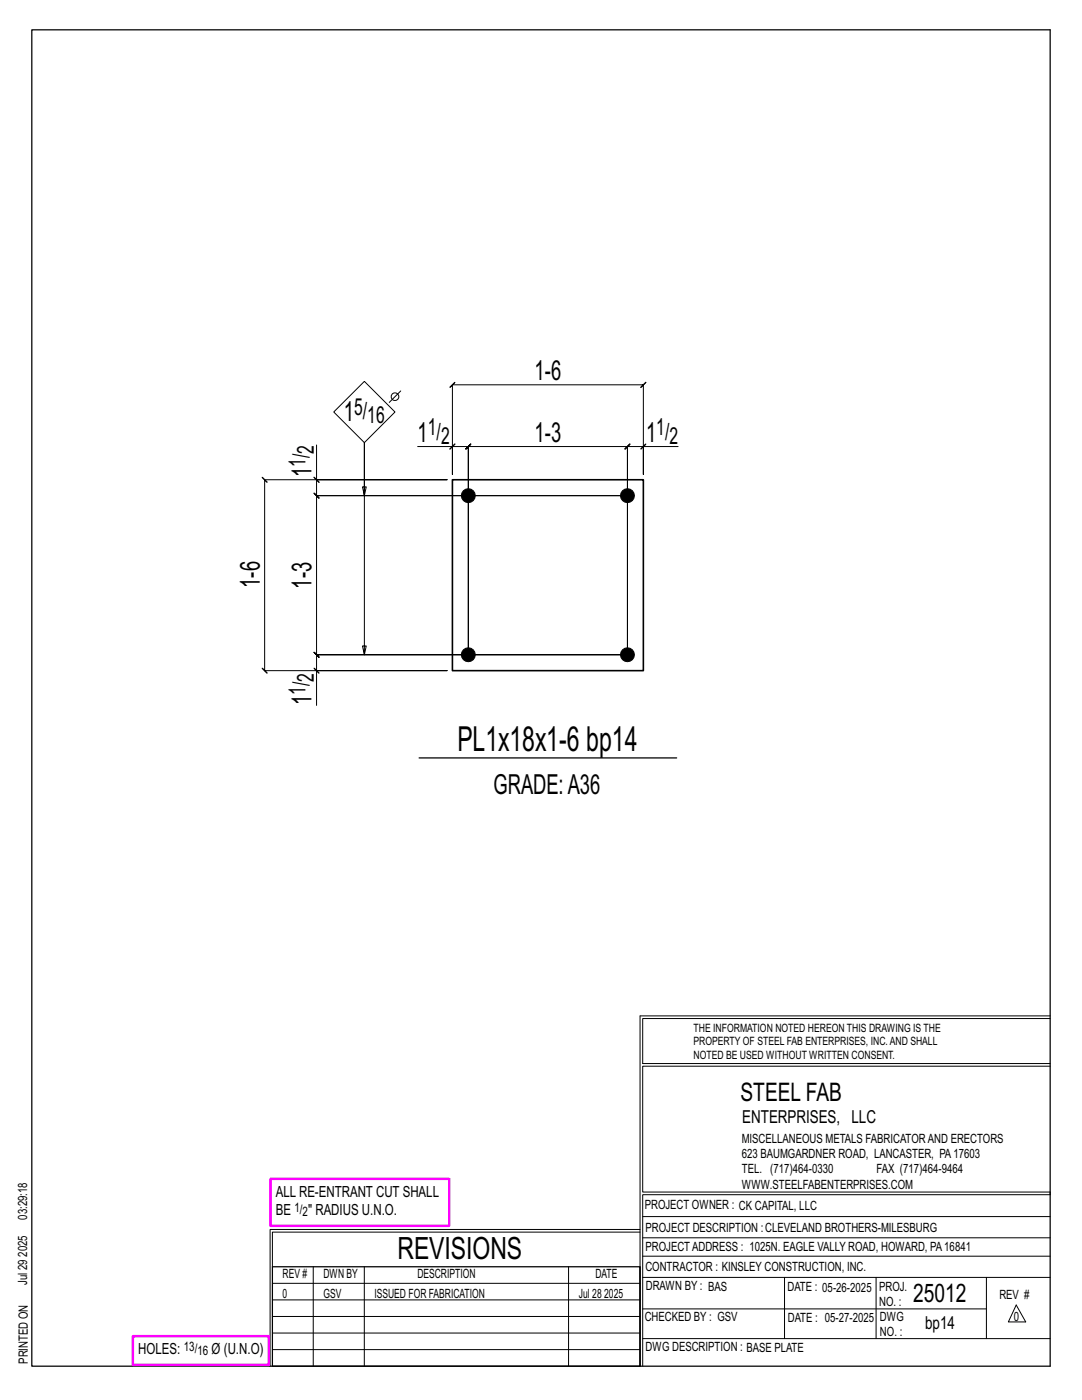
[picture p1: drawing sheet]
<svg xmlns="http://www.w3.org/2000/svg" width="216mm" height="279mm" viewBox="0 0 216 279" stroke-linecap="round" stroke-linejoin="round" font-family="sans-serif">
<defs><g id="words">
<text font-size="6.9" x="91.3" y="149.8">PL1x18x1-6 bp14</text>
<text font-size="6.1" x="79.3" y="251.3">REVISIONS</text>
<g font-size="5.5">
<text x="106.7" y="75.8">1-6</text>
<text x="68.6" y="84">1</text>
<text x="83.3" y="88.1">1</text>
<text x="106.7" y="88.1">1-3</text>
<text x="128.9" y="88.1">1</text>
<text x="62.2" y="95.2" transform="rotate(-90 62.2 95.2)">1</text>
<text x="51.8" y="117.3" transform="rotate(-90 51.8 117.3)">1-6</text>
<text x="62.2" y="117.5" transform="rotate(-90 62.2 117.5)">1-3</text>
<text x="62.2" y="140.8" transform="rotate(-90 62.2 140.8)">1</text>
<text x="98.5" y="158.5">GRADE:A36</text>
</g>
<g font-size="5.1">
<text x="147.8" y="219.8">STEEL FAB</text>
<text x="182.2" y="259.9">25012</text>
</g>
<g font-size="4.7">
<text x="70.7" y="82.8">5/</text>
<text x="73.3" y="84.4">16</text>
<text x="85.4" y="86.9">1/</text>
<text x="88" y="88.5">2</text>
<text x="131" y="86.9">1/</text>
<text x="133.6" y="88.5">2</text>
<text x="60.9" y="93.2" transform="rotate(-90 60.9 93.2)">1/</text>
<text x="62.6" y="90.6" transform="rotate(-90 62.6 90.6)">2</text>
<text x="62.6" y="136.1" transform="rotate(-90 62.6 136.1)">2</text>
<text x="60.9" y="138.7" transform="rotate(-90 60.9 138.7)">1/</text>
</g>
<g font-size="3.6">
<text x="148.1" y="224.1">ENTERPRISES, LLC</text>
<text x="184.6" y="265.2">bp14</text>
</g>
<g font-size="3.1">
<text x="55" y="238.9">ALL RE-ENTRANT CUT SHALL</text>
<text x="55" y="242.5">BE</text>
<text x="61.5" y="242.5">&quot; RADIUS U.N.O.</text>
<text x="27.6" y="270.2">HOLES:</text>
<text x="42.2" y="270.2">Ø (U.N.O)</text>
</g>
<g font-size="2.6">
<text x="58.8" y="241.8">1/</text>
<text x="60.4" y="242.7">2</text>
<text x="36.7" y="269.6">13/</text>
<text x="39.4" y="270.5">16</text>
</g>
<g font-size="2.5">
<text x="148" y="231.2">623 BAUMGARDNER ROAD, LANCASTER, PA17603</text>
<text x="148" y="228.1">MISCELLANEOUS METALS FABRICATORAND ERECTORS</text>
<text x="148" y="237.2">WWW.STEELFABENTERPRISES.COM</text>
<text x="148" y="234.2">TEL. (717)464-0330</text>
<text x="174.9" y="234.2">FAX (717)464-9464</text>
<text x="5.4" y="243.4" transform="rotate(-90 5.4 243.4)">03:29:18</text>
<text x="128.7" y="241.3">PROJECT OWNER : CK CAPITAL, LLC</text>
<text x="128.8" y="246">PROJECT DESCRIPTION :CLEVELAND BROTHERS-MILESBURG</text>
<text x="5.4" y="250.8" transform="rotate(-90 5.4 250.8)">2025</text>
<text x="128.8" y="249.7">PROJECTADDRESS : 1025N. EAGLE VALLY ROAD, HOWARD, PA16841</text>
<text x="5.4" y="256.5" transform="rotate(-90 5.4 256.5)">Jul 29</text>
<text x="56.4" y="255">REV #</text>
<text x="64.5" y="255">DWN BY</text>
<text x="83.3" y="255">DESCRIPTION</text>
<text x="118.8" y="255">DATE</text>
<text x="128.8" y="253.7">CONTRACTOR : KINSLEY CONSTRUCTION, INC.</text>
<text x="128.9" y="257.5">DRAWN BY : BAS</text>
<text x="157.1" y="257.6">DATE : 05-26-2025</text>
<text x="175.4" y="257.7">PROJ.</text>
<text x="56.4" y="259">0</text>
<text x="64.5" y="259">GSV</text>
<text x="74.7" y="259">ISSUED FOR FABRICATION</text>
<text x="115.5" y="259">Jul 28</text>
<text x="120.6" y="259">2025</text>
<text x="128.6" y="263.7">CHECKED BY : GSV</text>
<text x="157.2" y="263.7">DATE : 05-27-2025</text>
<text x="175.4" y="260.7">NO. :</text>
<text x="175.6" y="263.7">DWG</text>
<text x="199.4" y="259.2">REV #</text>
<text x="202.3" y="263.7">0</text>
<text x="128.8" y="269.7">DWG DESCRIPTION : BASE PLATE</text>
<text x="175.6" y="266.7">NO. :</text>
<text x="5.5" y="272.2" transform="rotate(-90 5.5 272.2)">PRINTED ON</text>
</g>
<g font-size="2.3">
<text x="138.4" y="208.6">PROPERTY OF STEEL FAB ENTERPRISES, INC.AND SHALL</text>
<text x="138.4" y="205.9">THE INFORMATION NOTED HEREON THIS DRAWING IS THE</text>
<text x="138.4" y="211.3">NOTED BE USED WITHOUT WRITTEN CONSENT.</text>
</g>
</g></defs>
<g fill="none" stroke="#000" stroke-width=".2">
<path d="M72.7 76.1l6.1 6.1-6.1 6.1-6.1-6.1zM80 78l-2.3 2.3M62.7 95.2l1 1zM63.2 88.8v6.9h26h-36.4l-.5-.5 1 1-.5-.5v38.1l-.5-.5 1 1-.5-.5h36.4h-26v7M63.2 95.7v3.2l-.5-.5 1 1-.5-.5h62h-62l-.5-.5 1 1-.5-.5v31.8l-.5-.5 1 1-.5-.5h62h-62l-.5-.5 1 1-.5-.5v3.1M72.7 98.9l.4-1.7h-.8l.4 1.7v-10.6v42.4l-.4-1.8h.8l-.4 1.8M83.3 89.1h7v5.6v-17.9l-.5 .5 1-1-.5 .5h38.1l-.5 .5 1-1-.5 .5v17.9v-5.6h6.9M90.3 89.1h3.1l-.5 .5 1-1-.5 .5v41.6v-41.6l-.5 .5 1-1-.5 .5h31.8l-.5 .5 1-1-.5 .5v41.6v-41.6l-.5 .5 1-1-.5 .5h3.2M90.8 88.6l-1 1zM128.4 89.1l.5-.5-1 1zM62.7 133.3l1 1zM127.7 202.7v70"/>
<path d="M127.7 202.7h81.8M209.5 203.3h-81.3v9h81.3M209.5 212.8h-81.3v25.1h81.3v.5h-81.3v34.3M54.4 259.4h73.3M54.4 256.1h73.3M62.5 252.8v19.9M72.7 252.8v19.9M113.4 252.8v19.9M127.7 245.4h-73.8v27.3M127.7 245.9h-73.3v6.9M128.2 242.8h81.3M128.2 254.9h81.3"/>
<path d="M128.2 250.7h81.3M128.2 247h81.3M156.5 254.9v12.2M174.8 254.9v12.2M196.8 254.9v12.2M54.4 269.3h73.3M54.4 266h73.3M54.4 262.7h73.3M128.2 261.2h68.6M128.2 267.1h81.3M202.8 260.4l1.9 3.4h-3.5z"/>
<circle cx="78.8" cy="79.2" r=".76"/>
</g>
<path d="M6.3 6h203.2v266.7h-203.2zM83.6 151.3h51.4M54.4 252.8h73.3v19.9h-73.3z" fill="none" stroke="#000" stroke-width=".25"/>
<path d="M54 235.3h35.6v9.3h-35.6zM26.5 266.7h27.1v5.7h-27.1z" fill="none" stroke="#f0f" stroke-width=".5"/>
<g fill="#000" stroke="#000" stroke-width=".2">
<circle cx="93.4" cy="98.9" r="1.39"/>
<circle cx="125.2" cy="98.9" r="1.39"/>
<circle cx="93.4" cy="130.7" r="1.39"/>
<circle cx="125.2" cy="130.7" r="1.39"/>
</g>
<path d="M90.3 95.7h38.1v38.1h-38.1z" fill="none" stroke="#000" stroke-width=".32"/>
<use href="#words"/>
</svg>
